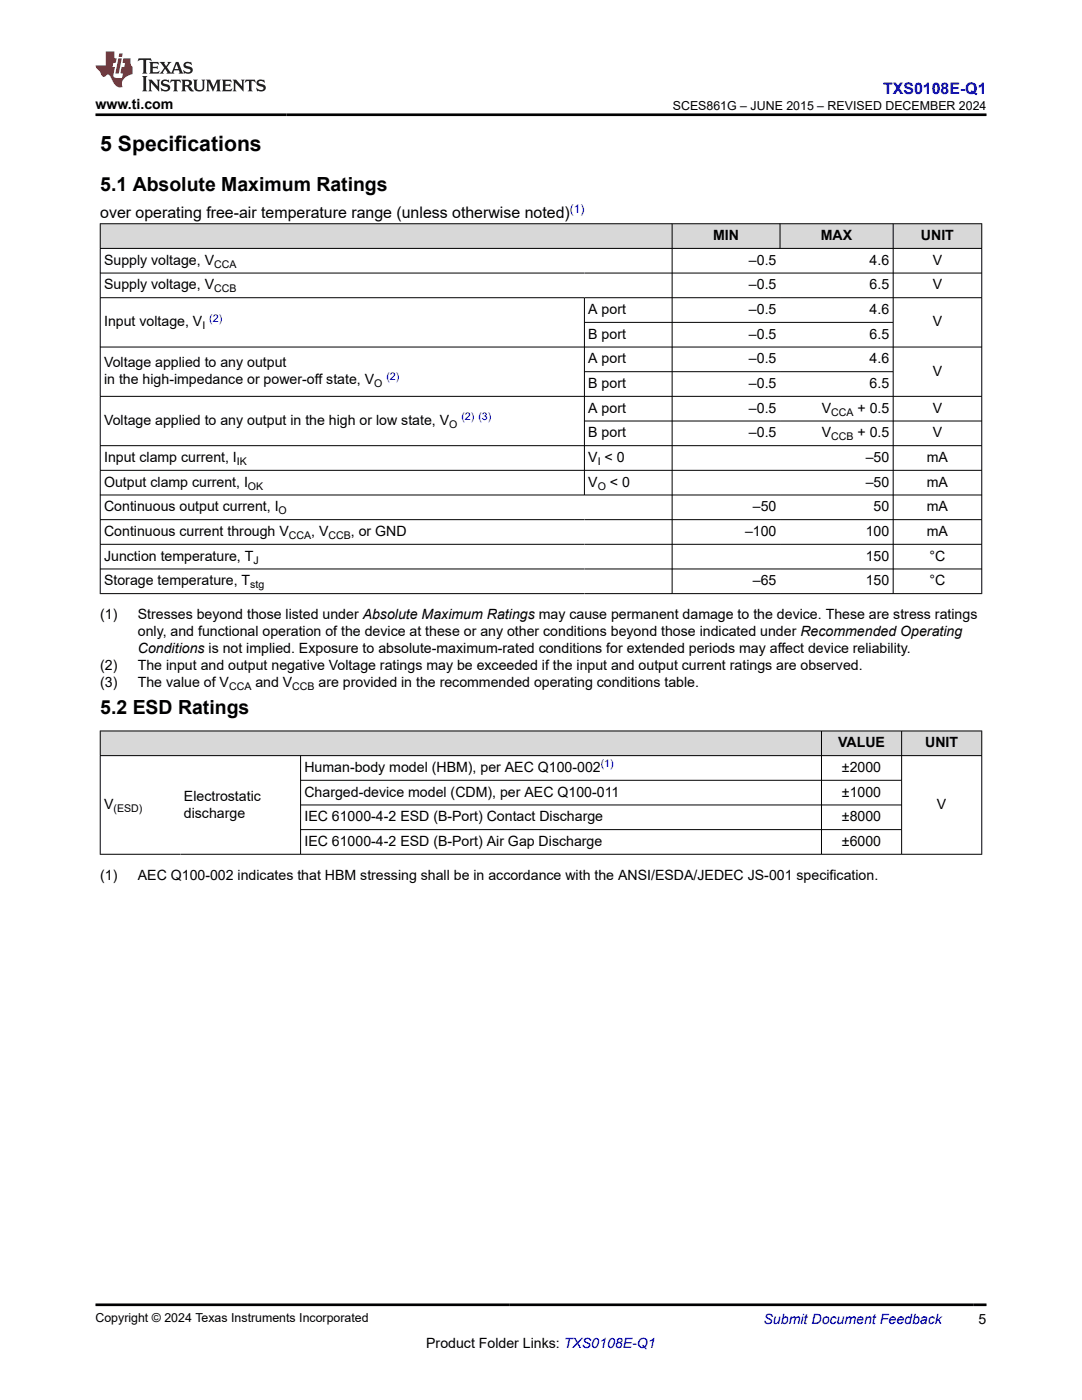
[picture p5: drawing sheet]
<svg xmlns="http://www.w3.org/2000/svg" width="216mm" height="279mm" viewBox="0 0 216 279" stroke-linecap="round" stroke-linejoin="round" font-family="sans-serif">
<defs><g id="words">
<text font-size="4.2" x="20" y="30.2">5 Specifications</text>
<g font-size="3.9">
<text x="20" y="38.2">5.1 Absolute Maximum Ratings</text>
<text x="20" y="142.6">5.2 ESD Ratings</text>
</g>
<text font-size="3.2" fill="#00f" x="176.2" y="18.7">TXS0108E-Q1</text>
<text font-size="3.2" x="20" y="43.6">over operating free-air temperature range (unless otherwise noted)</text>
<g font-size="2.8">
<text x="19" y="21.8">www.ti.com</text>
<text x="142.3" y="47.9">MIN</text>
<text x="163.8" y="47.9">MAX</text>
<text x="183.8" y="47.9">UNIT</text>
<text x="20.8" y="52.8">Supply voltage, V</text>
<text x="149.4" y="52.8">–0.5</text>
<text x="173.5" y="52.8">4.6</text>
<text x="186.1" y="52.8">V</text>
<text x="20.8" y="57.8">Supply voltage, V</text>
<text x="149.4" y="57.8">–0.5</text>
<text x="173.5" y="57.8">6.5</text>
<text x="186.1" y="57.8">V</text>
<text x="20.8" y="65.2">Input voltage, V</text>
<text x="117.4" y="62.7">A port</text>
<text x="149.4" y="62.7">–0.5</text>
<text x="173.5" y="62.7">4.6</text>
<text x="186.1" y="65.2">V</text>
<text x="117.4" y="67.6">B port</text>
<text x="149.4" y="67.6">–0.5</text>
<text x="173.5" y="67.6">6.5</text>
<text x="20.8" y="73.3">Voltage applied to any output</text>
<text x="20.8" y="76.7">in the high-impedance or power-off state, V</text>
<text x="117.4" y="72.5">A port</text>
<text x="117.4" y="77.5">B port</text>
<text x="149.4" y="72.5">–0.5</text>
<text x="149.4" y="77.5">–0.5</text>
<text x="173.5" y="72.5">4.6</text>
<text x="173.5" y="77.5">6.5</text>
<text x="186.1" y="75">V</text>
<text x="117.4" y="82.4">A port</text>
<text x="149.4" y="82.4">–0.5</text>
<text x="164" y="82.4">V</text>
<text x="171.1" y="82.4">+ 0.5</text>
<text x="186.1" y="82.4">V</text>
<text x="20.8" y="84.8">Voltage applied to any output in the high or low state, V</text>
<text x="117.4" y="87.3">B port</text>
<text x="149.4" y="87.3">–0.5</text>
<text x="164" y="87.3">V</text>
<text x="171.1" y="87.3">+ 0.5</text>
<text x="186.1" y="87.3">V</text>
<text x="20.8" y="92.2">Input clamp current, I</text>
<text x="117.4" y="92.2">V &lt; 0</text>
<text x="172.7" y="92.2">–50</text>
<text x="184.9" y="92.2">mA</text>
<text x="20.8" y="97.1">Output clamp current, I</text>
<text x="117.4" y="97.1">V</text>
<text x="121.7" y="97.1">&lt; 0</text>
<text x="172.7" y="97.1">–50</text>
<text x="184.9" y="97.1">mA</text>
<text x="20.8" y="102.1">Continuous output current, I</text>
<text x="20.8" y="107">Continuous current through V</text>
<text x="62.1" y="107">, V</text>
<text x="70" y="107">, or GND</text>
<text x="148.7" y="107">–100</text>
<text x="150.2" y="102.1">–50</text>
<text x="172.7" y="107">100</text>
<text x="174.3" y="102.1">50</text>
<text x="184.9" y="102.1">mA</text>
<text x="184.9" y="107">mA</text>
<text x="20.8" y="111.9">Junction temperature, T</text>
<text x="172.7" y="111.9">150</text>
<text x="185.5" y="111.9">°C</text>
<text x="20.8" y="116.8">Storage temperature, T</text>
<text x="150.2" y="116.8">–65</text>
<text x="172.7" y="116.8">150</text>
<text x="185.5" y="116.8">°C</text>
<text x="20" y="123.6">(1)</text>
<text x="27.5" y="123.6">Stresses beyond those listed under Absolute Maximum Ratings may cause permanent damage to the device. These are stress ratings</text>
<text x="27.5" y="127">only, and functional operation of the device at these or any other conditions beyond those indicated under Recommended Operating</text>
<text x="27.5" y="130.4">Conditions is not implied. Exposure to absolute-maximum-rated conditions for extended periods may affect device reliability.</text>
<text x="20" y="133.8">(2)</text>
<text x="20" y="137.2">(3)</text>
<text x="27.5" y="133.8">The input and output negative Voltage ratings may be exceeded if the input and output current ratings are observed.</text>
<text x="27.5" y="137.2">The value of V</text>
<text x="51" y="137.2">and V</text>
<text x="63.6" y="137.2">are provided in the recommended operating conditions table.</text>
<text x="167.2" y="149.2">VALUE</text>
<text x="184.6" y="149.2">UNIT</text>
<text x="60.7" y="154.1">Human-body model (HBM), per AEC Q100-002</text>
<text x="168" y="154.1">±2000</text>
<text x="20.8" y="161.5">V</text>
<text x="36.7" y="159.8">Electrostatic</text>
<text x="60.7" y="159">Charged-device model (CDM), per AEC Q100-011</text>
<text x="168" y="159">±1000</text>
<text x="187" y="161.5">V</text>
<text x="36.7" y="163.2">discharge</text>
<text x="60.7" y="163.9">IEC 61000-4-2 ESD (B-Port) Contact Discharge</text>
<text x="168" y="163.9">±8000</text>
<text x="60.7" y="168.8">IEC 61000-4-2 ESD (B-Port) Air Gap Discharge</text>
<text x="168" y="168.8">±6000</text>
<text x="20" y="175.6">(1)</text>
<text x="27.5" y="175.6">AEC Q100-002 indicates that HBM stressing shall be in accordance with the ANSI/ESDA/JEDEC JS-001 specification.</text>
<text x="85" y="269">Product Folder Links: TXS0108E-Q1</text>
<text x="195.3" y="264.2">5</text>
</g>
<text font-size="2.8" fill="#00f" x="152.4" y="264.2">Submit Document Feedback</text>
<g font-size="2.5">
<text x="134.3" y="21.9">SCES861G – JUNE 2015 – REVISED DECEMBER 2024</text>
<text x="19" y="263.9">Copyright © 2024 Texas Instruments Incorporated</text>
</g>
<text font-size="2.4" fill="#00f" x="113.7" y="42.5">(1)</text>
<g font-size="2.1">
<text x="42.7" y="53.4">CCA</text>
<text x="42.7" y="58.3">CCB</text>
<text x="40.4" y="65.7">I</text>
<text x="74.7" y="77.3">O</text>
<text x="165.8" y="82.9">CCA</text>
<text x="89.6" y="85.4">O</text>
<text x="165.8" y="87.9">CCB</text>
<text x="47.3" y="92.8">IK</text>
<text x="119.3" y="92.8">I</text>
<text x="49.5" y="97.7">OK</text>
<text x="119.3" y="97.7">O</text>
<text x="55.6" y="102.6">O</text>
<text x="57.6" y="107.5">CCA</text>
<text x="65.6" y="107.5">CCB</text>
<text x="50.6" y="112.5">J</text>
<text x="49.9" y="117.4">stg</text>
<text x="45.7" y="137.7">CCA</text>
<text x="58.3" y="137.7">CCB</text>
<text x="22.6" y="162">(ESD)</text>
</g>
<g font-size="2.1" fill="#00f">
<text x="41.8" y="64.2">(2)</text>
<text x="77.1" y="75.7">(2)</text>
<text x="92.1" y="83.9">(2) (3)</text>
<text x="119.9" y="153.1">(1)</text>
</g>
</g></defs>
<g fill="#d8d8d8">
<path d="M20 44.7h175.9v4.9h-175.9z" fill-rule="evenodd"/>
<path d="M20.1 44.7h114v4.8h-114z" fill-rule="evenodd"/>
<path d="M134.2 44.7h21.4v4.8h-21.4z" fill-rule="evenodd"/>
<path d="M155.7 44.7h22.5v4.8h-22.5z" fill-rule="evenodd"/>
<path d="M178.3 44.7h17.5v4.8h-17.5z" fill-rule="evenodd"/>
</g>
<g fill="none" stroke="#000" stroke-width=".2">
<path d="M19.9 44.7h176.1M19.9 49.6h176.1M19.9 54.5h176.1M19.9 59.4h176.1M20 44.6v73.9M116.6 59.4v39.4M134.1 44.6v73.9M155.6 44.6v5M178.2 44.6v73.9M195.9 44.6v73.9M19.9 69.3h176.1M19.9 79.1h176.1"/>
<path d="M116.6 64.3h61.7M116.6 74.2h61.7M19.9 88.9h176.1M19.9 93.9h176.1M19.9 98.8h176.1M116.6 84h79.4M19.9 103.7h176.1M19.9 108.6h176.1M19.9 113.6h176.1M19.9 118.5h176.1"/>
</g>
<g fill="#d8d8d8">
<path d="M20 145.9h175.9v4.9h-175.9z" fill-rule="evenodd"/>
<path d="M20.1 145.9h143.8v4.8h-143.8z" fill-rule="evenodd"/>
<path d="M164 145.9h15.8v4.8h-15.8z" fill-rule="evenodd"/>
<path d="M180 145.9h15.8v4.8h-15.8z" fill-rule="evenodd"/>
</g>
<path d="M19.9 145.9h176.1M19.9 150.8h176.1M20 145.8v24.8M60 150.8v19.8M60 155.7h120M163.9 145.8v24.8M179.9 145.8v24.8M195.9 145.8v24.8M19.9 170.5h176.1M60 160.6h120M60 165.6h120" fill="none" stroke="#000" stroke-width=".2"/>
<path d="M27.7 11.6l-.2 .6 .5-.2h.6v.1v2.2l-.2 .4h1l-.2-.4v-2.2v-.1h.5l.5 .2-.1-.6zM29.8 12.4l.2 .3v1.6l-.2 .4h1.9l.1-.6a1.08 1.08 0 0 1-1.3 .2v-.7h.6l.4 .2v-.7l-.4 .2h-.6v-.5l.2-.2a1 1 0 0 1 1 .3l-.1-.5zM31.8 12.4l1 1.1-1 1.2h.9l-.2-.2 .4-.8 .5 .8-.2 .2h1.6l-.2-.2 .1-.5h1l.1 .5-.1 .2h.9l-.2-.4-.8-1.9h-.5l-1 2.1-.8-1.1 .9-1h-.8l.2 .2-.5 .6-.3-.6 .1-.2zM35.2 12.8l.4 1h-.8zM36.8 12.5a.65 .65 0 0 0-.2 .7 .65 .65 0 0 0 .6 .5l.7 .1 .1 .3a.79 .79 0 0 1-.7 .4 .79 .79 0 0 1-.7-.5l.1 .7 .2-.1a.93 .93 0 0 0 1.1 0 .93 .93 0 0 0 .4-.9 1.46 1.46 0 0 0-1.2-.6l-.1-.3a1.09 1.09 0 0 1 1.2 .2l-.2-.6-.1 .1-.6-.2zM28.4 15.2l.2 .4v2.2l-.2 .4h1l-.2-.4v-2.2l.2-.4zM29.6 15.9l.2 .4v1.5l-.2 .4h.8l-.3-.4v-1.3l1.7 1.8v-2l.2-.4h-.8l.2 .2 .1 1.1-1.2-1.3zM32.3 16a.65 .65 0 0 0-.2 .8 .65 .65 0 0 0 .7 .4l.6 .2 .1 .2a.79 .79 0 0 1-.7 .4 .79 .79 0 0 1-.7-.5l.1 .7 .2-.1a.93 .93 0 0 0 1.1 .1 .93 .93 0 0 0 .4-1 1.46 1.46 0 0 0-1.2-.5l-.1-.4a1.09 1.09 0 0 1 1.2 .2l-.2-.6-.1 .1-.6-.1zM34.1 15.9l-.1 .6a.63 .63 0 0 1 .7-.3l.1 1.6-.3 .4h1l-.2-.4v-1.6a.66 .66 0 0 1 .8 .3l-.1-.6zM36.2 15.9l.2 .4v1.5l-.2 .4h.9l-.2-.2v-.7h.5l.1 .2a.79 .79 0 0 0 1.2 .6l-1-.9a.61 .61 0 0 0 .6-.6 .61 .61 0 0 0-.5-.7zM36.9 16.2h.2a.47 .47 0 0 1 .5 .1 .47 .47 0 0 1 .1 .5l-.2 .1-.6 .1zM38.5 15.9l.2 .2a2.27 2.27 0 0 0 .4 2 1.04 1.04 0 0 0 1.7-.7v-1.3l.2-.2h-.8l.2 .4v1.1a.6 .6 0 0 1-.6 .6 .6 .6 0 0 1-.6-.6v-1.1l.3-.4zM41.1 15.9l.2 .4v1.5l-.2 .4h.7l-.2-.4v-1.4l.9 1.9 .8-1.9v1.4l-.2 .4h1l-.3-.4v-1.5l.3-.4h-.8l-.7 1.5-.7-1.5zM44.3 15.9l.2 .4v1.5l-.2 .4h1.9l.1-.6a1.09 1.09 0 0 1-1.3 .2v-.7h.6l.4 .2v-.6l-.4 .2h-.6v-.6l.2-.1a1.01 1.01 0 0 1 1 .3l-.1-.6zM46.4 15.9l.3 .4v1.5l-.3 .4h.8l-.2-.4v-1.3l1.6 1.8v-2l.2-.4h-.7l.2 .2v1.1l-1.2-1.3zM49 15.9l-.1 .6a.63 .63 0 0 1 .8-.3v1.6l-.3 .4h1l-.2-.4v-1.6a.66 .66 0 0 1 .8 .3l-.1-.6zM51.4 16a.65 .65 0 0 0-.2 .8 .65 .65 0 0 0 .6 .4l.6 .2 .2 .2a.79 .79 0 0 1-.8 .4 .79 .79 0 0 1-.6-.5l.1 .7 .2-.1a.93 .93 0 0 0 1 .1 .93 .93 0 0 0 .5-1 1.46 1.46 0 0 0-1.3-.5l-.1-.4a1.09 1.09 0 0 1 1.3 .2l-.2-.6-.2 .1-.5-.1z" fill="#231f20"/>
<path d="M21.1 10.3v2.7h-2.1l.1 .4 .9 1a.95 .95 0 0 0 .9 .9 .59 .59 0 0 1 .6-.4 .59 .59 0 0 1 .5 .3l.4 .8a1.59 1.59 0 0 0 2.1 1.4 1.61 1.61 0 0 1 1-2.3l1-.3-.1-1.5a1.59 1.59 0 0 1-.4-1.7h-1.4l-.2 .9h.5l-.1 .9h-.5l-.2 .9v.3l.4 .1-.2 .9h-.6a.73 .73 0 0 1-1.1-.7l.3-1.5h-.5l.2-.9h.5l.2-.9h-.5v-1.3zM23.6 11.6l-.6 3.1h.7l.6-3.1zM23.8 10.7l-.1 .6h.7l.1-.6z" fill="#ed1c24"/>
<path d="M19 22.9h177.8M19 260.4h177.8" fill="none" stroke="#000" stroke-width=".53"/>
<use href="#words"/>
</svg>
